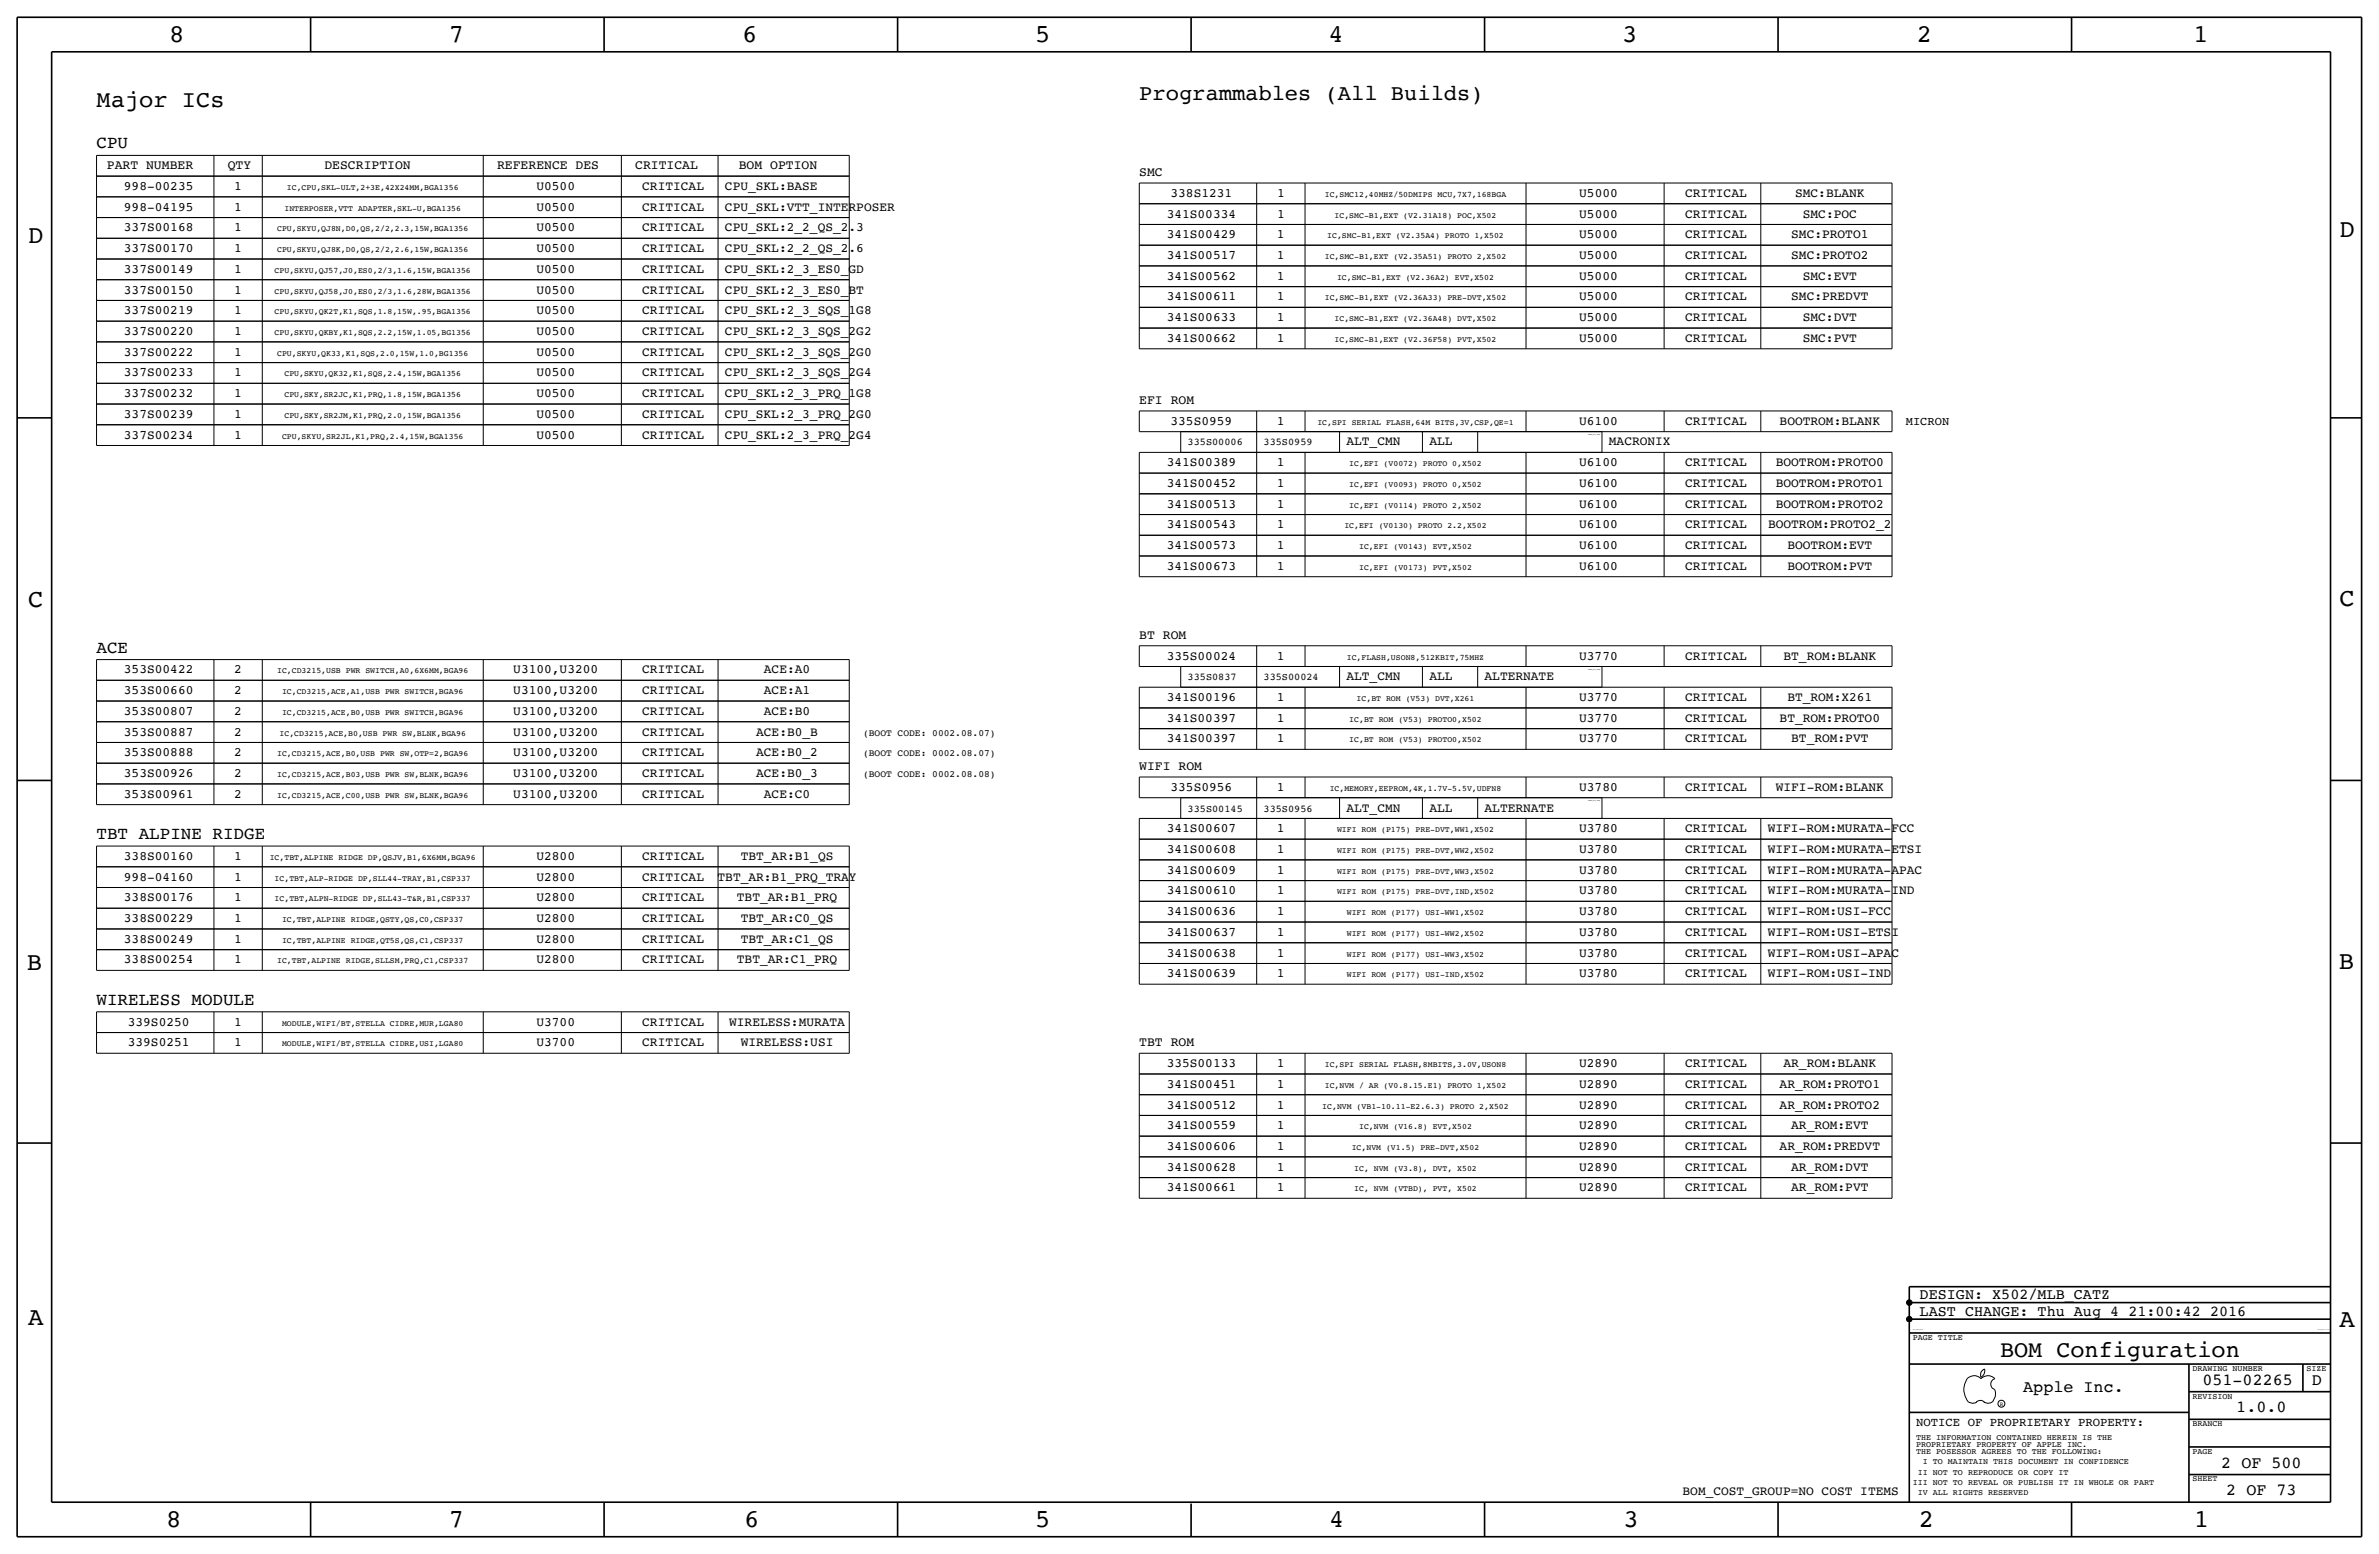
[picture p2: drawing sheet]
<svg xmlns="http://www.w3.org/2000/svg" width="875mm" height="572mm" viewBox="0 0 875 572" stroke-linecap="round" stroke-linejoin="round" font-family="sans-serif">
<defs><g id="words">
<g font-size="9.4">
<text x="62.2" y="15.5">8</text>
<text x="165.1" y="15.5">7</text>
<text x="273" y="15.5">6</text>
<text x="380.7" y="15.5">5</text>
<text x="488.7" y="15.5">4</text>
<text x="596.6" y="15.5">3</text>
<text x="705" y="15.5">2</text>
<text x="806.6" y="15.5">1</text>
<text x="10.4" y="89.4">D</text>
<text x="860.5" y="87.1">D</text>
<text x="10.4" y="223.3">C</text>
<text x="860.5" y="222.8">C</text>
<text x="9.9" y="356.6">B</text>
<text x="860.2" y="356.4">B</text>
<text x="10.4" y="487.4">A</text>
<text x="860.5" y="488.2">A</text>
<text x="61.2" y="561.6">8</text>
<text x="165.1" y="561.6">7</text>
<text x="273.8" y="561.6">6</text>
<text x="380.7" y="561.6">5</text>
<text x="488.9" y="561.6">4</text>
<text x="597.1" y="561.6">3</text>
<text x="705.8" y="561.6">2</text>
<text x="806.9" y="561.6">1</text>
</g>
<text font-size="8.7" x="35.5" y="39.4">Major ICs</text>
<text font-size="8.6" x="735.6" y="499.1">BOM Configuration</text>
<text font-size="8.1" x="419" y="36.8">Programmables (All Builds)</text>
<g font-size="6.5">
<text x="35.5" y="54.6">CPU</text>
<text x="35.5" y="240">ACE</text>
<text x="35.5" y="308.6">TBT ALPINE RIDGE</text>
<text x="35.5" y="369.6">WIRELESS MODULE</text>
</g>
<g font-size="6.2">
<text x="810.1" y="509.3">051-02265</text>
<text x="850.3" y="509.3">D</text>
<text x="744.2" y="511.8">Apple Inc.</text>
<text x="822.6" y="519.4">1.0.0</text>
<text x="817" y="539.7">2 OF 500</text>
<text x="818.9" y="549.9">2 OF 73</text>
</g>
<g font-size="5.6">
<text x="706.1" y="477.8">DESIGN: X502/MLB_CATZ</text>
<text x="706.1" y="483.9">LAST CHANGE: Thu Aug 4 21:00:42 2016</text>
</g>
<g font-size="4.8">
<text x="39.3" y="62.2">PART NUMBER</text>
<text x="83.8" y="62.2">QTY</text>
<text x="119.3" y="62.2">DESCRIPTION</text>
<text x="182.8" y="62.2">REFERENCE DES</text>
<text x="233.6" y="62.2">CRITICAL</text>
<text x="271.7" y="62.2">BOM OPTION</text>
<text x="419" y="64.8">SMC</text>
<text x="419" y="148.6">EFI ROM</text>
<text x="419" y="235">BT ROM</text>
<text x="419" y="283.2">WIFI ROM</text>
<text x="419" y="384.8">TBT ROM</text>
</g>
<g font-size="4.7">
<text x="45.6" y="69.9">998-00235</text>
<text x="86.2" y="69.9">1</text>
<text x="197.3" y="69.9">U0500</text>
<text x="236.2" y="69.9">CRITICAL</text>
<text x="266.6" y="69.9">CPU_SKL:BASE</text>
<text x="45.6" y="77.5">998-04195</text>
<text x="86.2" y="77.5">1</text>
<text x="197.3" y="77.5">U0500</text>
<text x="236.2" y="77.5">CRITICAL</text>
<text x="266.6" y="77.5">CPU_SKL:VTT_INTERPOSER</text>
<text x="430.5" y="72.4">338S1231</text>
<text x="469.7" y="72.4">1</text>
<text x="580.9" y="72.4">U5000</text>
<text x="619.8" y="72.4">CRITICAL</text>
<text x="660.3" y="72.4">SMC:BLANK</text>
<text x="429.1" y="80">341S00334</text>
<text x="469.7" y="80">1</text>
<text x="580.9" y="80">U5000</text>
<text x="619.8" y="80">CRITICAL</text>
<text x="663.1" y="80">SMC:POC</text>
<text x="45.6" y="85.1">337S00168</text>
<text x="86.2" y="85.1">1</text>
<text x="197.3" y="85.1">U0500</text>
<text x="236.2" y="85.1">CRITICAL</text>
<text x="266.6" y="85.1">CPU_SKL:2_2_QS_2.3</text>
<text x="429.1" y="87.6">341S00429</text>
<text x="469.7" y="87.6">1</text>
<text x="580.9" y="87.6">U5000</text>
<text x="619.8" y="87.6">CRITICAL</text>
<text x="658.8" y="87.6">SMC:PROTO1</text>
<text x="45.6" y="92.7">337S00170</text>
<text x="86.2" y="92.7">1</text>
<text x="197.3" y="92.7">U0500</text>
<text x="236.2" y="92.7">CRITICAL</text>
<text x="266.6" y="92.7">CPU_SKL:2_2_QS_2.6</text>
<text x="429.1" y="95.2">341S00517</text>
<text x="469.7" y="95.2">1</text>
<text x="580.9" y="95.2">U5000</text>
<text x="619.8" y="95.2">CRITICAL</text>
<text x="658.8" y="95.2">SMC:PROTO2</text>
<text x="45.6" y="100.3">337S00149</text>
<text x="86.2" y="100.3">1</text>
<text x="197.3" y="100.3">U0500</text>
<text x="236.2" y="100.3">CRITICAL</text>
<text x="266.6" y="100.3">CPU_SKL:2_3_ES0_GD</text>
<text x="45.6" y="108">337S00150</text>
<text x="86.2" y="108">1</text>
<text x="197.3" y="108">U0500</text>
<text x="236.2" y="108">CRITICAL</text>
<text x="266.6" y="108">CPU_SKL:2_3_ES0_BT</text>
<text x="429.1" y="102.9">341S00562</text>
<text x="469.7" y="102.9">1</text>
<text x="580.9" y="102.9">U5000</text>
<text x="619.8" y="102.9">CRITICAL</text>
<text x="663.1" y="102.9">SMC:EVT</text>
<text x="429.1" y="110.5">341S00611</text>
<text x="469.7" y="110.5">1</text>
<text x="580.9" y="110.5">U5000</text>
<text x="619.8" y="110.5">CRITICAL</text>
<text x="658.8" y="110.5">SMC:PREDVT</text>
<text x="45.6" y="115.6">337S00219</text>
<text x="86.2" y="115.6">1</text>
<text x="197.3" y="115.6">U0500</text>
<text x="236.2" y="115.6">CRITICAL</text>
<text x="266.6" y="115.6">CPU_SKL:2_3_SQS_1G8</text>
<text x="429.1" y="118.1">341S00633</text>
<text x="469.7" y="118.1">1</text>
<text x="580.9" y="118.1">U5000</text>
<text x="619.8" y="118.1">CRITICAL</text>
<text x="663.1" y="118.1">SMC:DVT</text>
<text x="45.6" y="123.2">337S00220</text>
<text x="86.2" y="123.2">1</text>
<text x="197.3" y="123.2">U0500</text>
<text x="236.2" y="123.2">CRITICAL</text>
<text x="266.6" y="123.2">CPU_SKL:2_3_SQS_2G2</text>
<text x="429.1" y="125.7">341S00662</text>
<text x="469.7" y="125.7">1</text>
<text x="580.9" y="125.7">U5000</text>
<text x="619.8" y="125.7">CRITICAL</text>
<text x="663.1" y="125.7">SMC:PVT</text>
<text x="45.6" y="130.8">337S00222</text>
<text x="86.2" y="130.8">1</text>
<text x="197.3" y="130.8">U0500</text>
<text x="236.2" y="130.8">CRITICAL</text>
<text x="266.6" y="130.8">CPU_SKL:2_3_SQS_2G0</text>
<text x="45.6" y="138.4">337S00233</text>
<text x="86.2" y="138.4">1</text>
<text x="197.3" y="138.4">U0500</text>
<text x="236.2" y="138.4">CRITICAL</text>
<text x="266.6" y="138.4">CPU_SKL:2_3_SQS_2G4</text>
<text x="45.6" y="146.1">337S00232</text>
<text x="86.2" y="146.1">1</text>
<text x="197.3" y="146.1">U0500</text>
<text x="236.2" y="146.1">CRITICAL</text>
<text x="266.6" y="146.1">CPU_SKL:2_3_PRQ_1G8</text>
<text x="45.6" y="153.7">337S00239</text>
<text x="86.2" y="153.7">1</text>
<text x="197.3" y="153.7">U0500</text>
<text x="236.2" y="153.7">CRITICAL</text>
<text x="266.6" y="153.7">CPU_SKL:2_3_PRQ_2G0</text>
<text x="45.6" y="161.3">337S00234</text>
<text x="86.2" y="161.3">1</text>
<text x="197.3" y="161.3">U0500</text>
<text x="236.2" y="161.3">CRITICAL</text>
<text x="266.6" y="161.3">CPU_SKL:2_3_PRQ_2G4</text>
<text x="430.5" y="156.2">335S0959</text>
<text x="469.7" y="156.2">1</text>
<text x="580.9" y="156.2">U6100</text>
<text x="619.8" y="156.2">CRITICAL</text>
<text x="654.6" y="156.2">BOOTROM:BLANK</text>
<text x="495.2" y="163.8">ALT_CMN</text>
<text x="525.7" y="163.8">ALL</text>
<text x="591.8" y="163.8">MACRONIX</text>
<text x="429.1" y="171.5">341S00389</text>
<text x="469.7" y="171.5">1</text>
<text x="580.9" y="171.5">U6100</text>
<text x="619.8" y="171.5">CRITICAL</text>
<text x="653.2" y="171.5">BOOTROM:PROTO0</text>
<text x="429.1" y="179.1">341S00452</text>
<text x="469.7" y="179.1">1</text>
<text x="580.9" y="179.1">U6100</text>
<text x="619.8" y="179.1">CRITICAL</text>
<text x="653.2" y="179.1">BOOTROM:PROTO1</text>
<text x="429.1" y="186.7">341S00513</text>
<text x="469.7" y="186.7">1</text>
<text x="580.9" y="186.7">U6100</text>
<text x="619.8" y="186.7">CRITICAL</text>
<text x="653.2" y="186.7">BOOTROM:PROTO2</text>
<text x="429.1" y="194.3">341S00543</text>
<text x="469.7" y="194.3">1</text>
<text x="580.9" y="194.3">U6100</text>
<text x="619.8" y="194.3">CRITICAL</text>
<text x="650.3" y="194.3">BOOTROM:PROTO2_2</text>
<text x="429.1" y="201.9">341S00573</text>
<text x="469.7" y="201.9">1</text>
<text x="580.9" y="201.9">U6100</text>
<text x="619.8" y="201.9">CRITICAL</text>
<text x="657.4" y="201.9">BOOTROM:EVT</text>
<text x="429.1" y="209.6">341S00673</text>
<text x="469.7" y="209.6">1</text>
<text x="580.9" y="209.6">U6100</text>
<text x="619.8" y="209.6">CRITICAL</text>
<text x="657.4" y="209.6">BOOTROM:PVT</text>
<text x="429.1" y="242.6">335S00024</text>
<text x="469.7" y="242.6">1</text>
<text x="580.9" y="242.6">U3770</text>
<text x="619.8" y="242.6">CRITICAL</text>
<text x="656" y="242.6">BT_ROM:BLANK</text>
<text x="45.6" y="247.7">353S00422</text>
<text x="86.2" y="247.7">2</text>
<text x="188.8" y="247.7">U3100,U3200</text>
<text x="236.2" y="247.7">CRITICAL</text>
<text x="281" y="247.7">ACE:A0</text>
<text x="495.2" y="250.2">ALT_CMN</text>
<text x="525.7" y="250.2">ALL</text>
<text x="546" y="250.2">ALTERNATE</text>
<text x="45.6" y="255.3">353S00660</text>
<text x="86.2" y="255.3">2</text>
<text x="188.8" y="255.3">U3100,U3200</text>
<text x="236.2" y="255.3">CRITICAL</text>
<text x="281" y="255.3">ACE:A1</text>
<text x="429.1" y="257.8">341S00196</text>
<text x="469.7" y="257.8">1</text>
<text x="580.9" y="257.8">U3770</text>
<text x="619.8" y="257.8">CRITICAL</text>
<text x="657.4" y="257.8">BT_ROM:X261</text>
<text x="45.6" y="262.9">353S00807</text>
<text x="86.2" y="262.9">2</text>
<text x="188.8" y="262.9">U3100,U3200</text>
<text x="236.2" y="262.9">CRITICAL</text>
<text x="281" y="262.9">ACE:B0</text>
<text x="429.1" y="265.4">341S00397</text>
<text x="469.7" y="265.4">1</text>
<text x="580.9" y="265.4">U3770</text>
<text x="619.8" y="265.4">CRITICAL</text>
<text x="654.6" y="265.4">BT_ROM:PROTO0</text>
<text x="45.6" y="270.5">353S00887</text>
<text x="86.2" y="270.5">2</text>
<text x="188.8" y="270.5">U3100,U3200</text>
<text x="236.2" y="270.5">CRITICAL</text>
<text x="278.1" y="270.5">ACE:B0_B</text>
<text x="429.1" y="273.1">341S00397</text>
<text x="469.7" y="273.1">1</text>
<text x="580.9" y="273.1">U3770</text>
<text x="619.8" y="273.1">CRITICAL</text>
<text x="658.8" y="273.1">BT_ROM:PVT</text>
<text x="45.6" y="278.1">353S00888</text>
<text x="86.2" y="278.1">2</text>
<text x="188.8" y="278.1">U3100,U3200</text>
<text x="236.2" y="278.1">CRITICAL</text>
<text x="278.1" y="278.1">ACE:B0_2</text>
<text x="45.6" y="285.8">353S00926</text>
<text x="86.2" y="285.8">2</text>
<text x="188.8" y="285.8">U3100,U3200</text>
<text x="236.2" y="285.8">CRITICAL</text>
<text x="278.1" y="285.8">ACE:B0_3</text>
<text x="45.6" y="293.4">353S00961</text>
<text x="86.2" y="293.4">2</text>
<text x="188.8" y="293.4">U3100,U3200</text>
<text x="236.2" y="293.4">CRITICAL</text>
<text x="281" y="293.4">ACE:C0</text>
<text x="430.5" y="290.8">335S0956</text>
<text x="469.7" y="290.8">1</text>
<text x="580.9" y="290.8">U3780</text>
<text x="619.8" y="290.8">CRITICAL</text>
<text x="653.2" y="290.8">WIFI-ROM:BLANK</text>
<text x="495.2" y="298.5">ALT_CMN</text>
<text x="525.7" y="298.5">ALL</text>
<text x="546" y="298.5">ALTERNATE</text>
<text x="429.1" y="306.1">341S00607</text>
<text x="469.7" y="306.1">1</text>
<text x="580.9" y="306.1">U3780</text>
<text x="619.8" y="306.1">CRITICAL</text>
<text x="650.2" y="306.1">WIFI-ROM:MURATA-FCC</text>
<text x="45.6" y="316.2">338S00160</text>
<text x="86.2" y="316.2">1</text>
<text x="197.3" y="316.2">U2800</text>
<text x="236.2" y="316.2">CRITICAL</text>
<text x="272.5" y="316.2">TBT_AR:B1_QS</text>
<text x="429.1" y="313.7">341S00608</text>
<text x="469.7" y="313.7">1</text>
<text x="580.9" y="313.7">U3780</text>
<text x="619.8" y="313.7">CRITICAL</text>
<text x="650.2" y="313.7">WIFI-ROM:MURATA-ETSI</text>
<text x="45.6" y="323.9">998-04160</text>
<text x="86.2" y="323.9">1</text>
<text x="197.3" y="323.9">U2800</text>
<text x="236.2" y="323.9">CRITICAL</text>
<text x="263.9" y="323.9">TBT_AR:B1_PRQ_TRAY</text>
<text x="429.1" y="321.3">341S00609</text>
<text x="469.7" y="321.3">1</text>
<text x="580.9" y="321.3">U3780</text>
<text x="619.8" y="321.3">CRITICAL</text>
<text x="650.2" y="321.3">WIFI-ROM:MURATA-APAC</text>
<text x="429.1" y="328.9">341S00610</text>
<text x="469.7" y="328.9">1</text>
<text x="580.9" y="328.9">U3780</text>
<text x="619.8" y="328.9">CRITICAL</text>
<text x="650.2" y="328.9">WIFI-ROM:MURATA-IND</text>
<text x="45.6" y="331.5">338S00176</text>
<text x="86.2" y="331.5">1</text>
<text x="197.3" y="331.5">U2800</text>
<text x="236.2" y="331.5">CRITICAL</text>
<text x="271" y="331.5">TBT_AR:B1_PRQ</text>
<text x="45.6" y="339.1">338S00229</text>
<text x="86.2" y="339.1">1</text>
<text x="197.3" y="339.1">U2800</text>
<text x="236.2" y="339.1">CRITICAL</text>
<text x="272.5" y="339.1">TBT_AR:C0_QS</text>
<text x="429.1" y="336.6">341S00636</text>
<text x="469.7" y="336.6">1</text>
<text x="580.9" y="336.6">U3780</text>
<text x="619.8" y="336.6">CRITICAL</text>
<text x="650.2" y="336.6">WIFI-ROM:USI-FCC</text>
<text x="45.6" y="346.7">338S00249</text>
<text x="86.2" y="346.7">1</text>
<text x="197.3" y="346.7">U2800</text>
<text x="236.2" y="346.7">CRITICAL</text>
<text x="272.5" y="346.7">TBT_AR:C1_QS</text>
<text x="429.1" y="344.2">341S00637</text>
<text x="469.7" y="344.2">1</text>
<text x="580.9" y="344.2">U3780</text>
<text x="619.8" y="344.2">CRITICAL</text>
<text x="650.2" y="344.2">WIFI-ROM:USI-ETSI</text>
<text x="429.1" y="351.8">341S00638</text>
<text x="469.7" y="351.8">1</text>
<text x="580.9" y="351.8">U3780</text>
<text x="619.8" y="351.8">CRITICAL</text>
<text x="650.2" y="351.8">WIFI-ROM:USI-APAC</text>
<text x="45.6" y="354.3">338S00254</text>
<text x="86.2" y="354.3">1</text>
<text x="197.3" y="354.3">U2800</text>
<text x="236.2" y="354.3">CRITICAL</text>
<text x="271" y="354.3">TBT_AR:C1_PRQ</text>
<text x="429.1" y="359.4">341S00639</text>
<text x="469.7" y="359.4">1</text>
<text x="580.9" y="359.4">U3780</text>
<text x="619.8" y="359.4">CRITICAL</text>
<text x="650.2" y="359.4">WIFI-ROM:USI-IND</text>
<text x="47" y="377.2">339S0250</text>
<text x="86.2" y="377.2">1</text>
<text x="197.3" y="377.2">U3700</text>
<text x="236.2" y="377.2">CRITICAL</text>
<text x="268.2" y="377.2">WIRELESS:MURATA</text>
<text x="47" y="384.8">339S0251</text>
<text x="86.2" y="384.8">1</text>
<text x="197.3" y="384.8">U3700</text>
<text x="236.2" y="384.8">CRITICAL</text>
<text x="272.5" y="384.8">WIRELESS:USI</text>
<text x="429.1" y="392.4">335S00133</text>
<text x="469.7" y="392.4">1</text>
<text x="580.9" y="392.4">U2890</text>
<text x="619.8" y="392.4">CRITICAL</text>
<text x="656" y="392.4">AR_ROM:BLANK</text>
<text x="429.1" y="400.1">341S00451</text>
<text x="469.7" y="400.1">1</text>
<text x="580.9" y="400.1">U2890</text>
<text x="619.8" y="400.1">CRITICAL</text>
<text x="654.6" y="400.1">AR_ROM:PROTO1</text>
<text x="429.1" y="407.7">341S00512</text>
<text x="469.7" y="407.7">1</text>
<text x="580.9" y="407.7">U2890</text>
<text x="619.8" y="407.7">CRITICAL</text>
<text x="654.6" y="407.7">AR_ROM:PROTO2</text>
<text x="429.1" y="415.3">341S00559</text>
<text x="469.7" y="415.3">1</text>
<text x="580.9" y="415.3">U2890</text>
<text x="619.8" y="415.3">CRITICAL</text>
<text x="658.8" y="415.3">AR_ROM:EVT</text>
<text x="429.1" y="422.9">341S00606</text>
<text x="469.7" y="422.9">1</text>
<text x="580.9" y="422.9">U2890</text>
<text x="619.8" y="422.9">CRITICAL</text>
<text x="654.6" y="422.9">AR_ROM:PREDVT</text>
<text x="429.1" y="430.5">341S00628</text>
<text x="469.7" y="430.5">1</text>
<text x="580.9" y="430.5">U2890</text>
<text x="619.8" y="430.5">CRITICAL</text>
<text x="658.8" y="430.5">AR_ROM:DVT</text>
<text x="429.1" y="438.1">341S00661</text>
<text x="469.7" y="438.1">1</text>
<text x="580.9" y="438.1">U2890</text>
<text x="619.8" y="438.1">CRITICAL</text>
<text x="658.8" y="438.1">AR_ROM:PVT</text>
<text x="618.9" y="549.9">BOM_COST_GROUP=NO COST ITEMS</text>
</g>
<text font-size="4.5" x="704.8" y="524.5">NOTICE OF PROPRIETARY PROPERTY:</text>
<text font-size="4.4" x="701" y="156.2">MICRON</text>
<g font-size="3.8">
<text x="436.8" y="163.8">335S00006</text>
<text x="464.8" y="163.8">335S0959</text>
<text x="436.8" y="250.2">335S0837</text>
<text x="464.8" y="250.2">335S00024</text>
<text x="436.8" y="298.5">335S00145</text>
<text x="464.8" y="298.5">335S0956</text>
</g>
<g font-size="3.5">
<text x="317.4" y="270.5">(BOOT CODE: 0002.08.07)</text>
<text x="317.4" y="278.1">(BOOT CODE: 0002.08.07)</text>
<text x="317.4" y="285.7">(BOOT CODE: 0002.08.08)</text>
</g>
<g font-size="3.1">
<text x="703.5" y="492.8">PAGE TITLE</text>
<text x="806.4" y="504.2">DRAWING NUMBER</text>
<text x="848.3" y="504.2">SIZE</text>
<text x="806.4" y="514.3">REVISION</text>
<text x="806.4" y="524.5">BRANCH</text>
<text x="704.8" y="532.1">PROPRIETARY PROPERTY OF APPLE INC.</text>
<text x="704.8" y="529.6">THE INFORMATION CONTAINED HEREIN IS THE</text>
<text x="704.8" y="534.7">THE POSESSOR AGREES TO THE FOLLOWING:</text>
<text x="707.2" y="538.5">I TO MAINTAIN THIS DOCUMENT IN CONFIDENCE</text>
<text x="806.4" y="534.7">PAGE</text>
<text x="705.4" y="542.3">II NOT TO REPRODUCE OR COPY IT</text>
<text x="806.4" y="544.8">SHEET</text>
<text x="703.5" y="546.1">III NOT TO REVEAL OR PUBLISH IT IN WHOLE OR PART</text>
<text x="705.4" y="549.9">IV ALL RIGHTS RESERVED</text>
</g>
<g font-size="3">
<text x="105.5" y="69.9">IC,CPU,SKL-ULT,2+3E,42X24MM,BGA1356</text>
<text x="104.6" y="77.5">INTERPOSER,VTT ADAPTER,SKL-U,BGA1356</text>
<text x="487.3" y="72.4">IC,SMC12,40MHZ/50DMIPS MCU,7X7,168BGA</text>
<text x="490.9" y="80">IC,SMC-B1,EXT (V2.31A18) POC,X502</text>
<text x="101.9" y="85.1">CPU,SKYU,QJ8N,D0,QS,2/2,2.3,15W,BGA1356</text>
<text x="488.2" y="87.6">IC,SMC-B1,EXT (V2.35A4) PROTO 1,X502</text>
<text x="101.9" y="92.7">CPU,SKYU,QJ8K,D0,QS,2/2,2.6,15W,BGA1356</text>
<text x="487.3" y="95.3">IC,SMC-B1,EXT (V2.35A51) PROTO 2,X502</text>
<text x="101" y="100.3">CPU,SKYU,QJ57,J0,ES0,2/3,1.6,15W,BGA1356</text>
<text x="101" y="108">CPU,SKYU,QJ58,J0,ES0,2/3,1.6,28W,BGA1356</text>
<text x="491.8" y="102.9">IC,SMC-B1,EXT (V2.36A2) EVT,X502</text>
<text x="487.3" y="110.5">IC,SMC-B1,EXT (V2.36A33) PRE-DVT,X502</text>
<text x="101" y="115.6">CPU,SKYU,QK2T,K1,SQS,1.8,15W,.95,BGA1356</text>
<text x="490.9" y="118.1">IC,SMC-B1,EXT (V2.36A48) DVT,X502</text>
<text x="101" y="123.2">CPU,SKYU,QKBY,K1,SQS,2.2,15W,1.05,BG1356</text>
<text x="490.9" y="125.7">IC,SMC-B1,EXT (V2.36F58) PVT,X502</text>
<text x="101.9" y="130.8">CPU,SKYU,QK33,K1,SQS,2.0,15W,1.0,BG1356</text>
<text x="104.6" y="138.4">CPU,SKYU,QK32,K1,SQS,2.4,15W,BGA1356</text>
<text x="104.6" y="146.1">CPU,SKY,SR2JC,K1,PRQ,1.8,15W,BGA1356</text>
<text x="104.6" y="153.7">CPU,SKY,SR2JM,K1,PRQ,2.0,15W,BGA1356</text>
<text x="103.7" y="161.3">CPU,SKYU,SR2JL,K1,PRQ,2.4,15W,BGA1356</text>
<text x="484.6" y="156.2">IC,SPI SERIAL FLASH,64M BITS,3V,CSP,QE=1</text>
<text x="496.3" y="171.5">IC,EFI (V0072) PROTO 0,X502</text>
<text x="496.3" y="179.1">IC,EFI (V0093) PROTO 0,X502</text>
<text x="496.3" y="186.7">IC,EFI (V0114) PROTO 2,X502</text>
<text x="494.5" y="194.3">IC,EFI (V0130) PROTO 2.2,X502</text>
<text x="499.9" y="201.9">IC,EFI (V0143) EVT,X502</text>
<text x="499.9" y="209.6">IC,EFI (V0173) PVT,X502</text>
<text x="495.4" y="242.6">IC,FLASH,USON8,512KBIT,75MHZ</text>
<text x="101.9" y="247.7">IC,CD3215,USB PWR SWITCH,A0,6X6MM,BGA96</text>
<text x="103.7" y="255.3">IC,CD3215,ACE,A1,USB PWR SWITCH,BGA96</text>
<text x="499" y="257.8">IC,BT ROM (V53) DVT,X261</text>
<text x="103.7" y="262.9">IC,CD3215,ACE,B0,USB PWR SWITCH,BGA96</text>
<text x="496.3" y="265.4">IC,BT ROM (V53) PROTO0,X502</text>
<text x="102.8" y="270.5">IC,CD3215,ACE,B0,USB PWR SW,BLNK,BGA96</text>
<text x="496.3" y="273.1">IC,BT ROM (V53) PROTO0,X502</text>
<text x="101.9" y="278.1">IC,CD3215,ACE,B0,USB PWR SW,OTP=2,BGA96</text>
<text x="101.9" y="285.8">IC,CD3215,ACE,B03,USB PWR SW,BLNK,BGA96</text>
<text x="101.9" y="293.4">IC,CD3215,ACE,C00,USB PWR SW,BLNK,BGA96</text>
<text x="489.1" y="290.8">IC,MEMORY,EEPROM,4K,1.7V-5.5V,UDFN8</text>
<text x="491.8" y="306.1">WIFI ROM (P175) PRE-DVT,WW1,X502</text>
<text x="99.2" y="316.2">IC,TBT,ALPINE RIDGE DP,QSJV,B1,6X6MM,BGA96</text>
<text x="491.8" y="313.7">WIFI ROM (P175) PRE-DVT,WW2,X502</text>
<text x="101" y="323.9">IC,TBT,ALP-RIDGE DP,SLL44-TRAY,B1,CSP337</text>
<text x="491.8" y="321.3">WIFI ROM (P175) PRE-DVT,WW3,X502</text>
<text x="491.8" y="328.9">WIFI ROM (P175) PRE-DVT,IND,X502</text>
<text x="101" y="331.5">IC,TBT,ALPN-RIDGE DP,SLL43-T&amp;R,B1,CSP337</text>
<text x="103.7" y="339.1">IC,TBT,ALPINE RIDGE,QSTY,QS,C0,CSP337</text>
<text x="495.4" y="336.6">WIFI ROM (P177) USI-WW1,X502</text>
<text x="103.7" y="346.7">IC,TBT,ALPINE RIDGE,QT5S,QS,C1,CSP337</text>
<text x="495.4" y="344.2">WIFI ROM (P177) USI-WW2,X502</text>
<text x="495.4" y="351.8">WIFI ROM (P177) USI-WW3,X502</text>
<text x="101.9" y="354.3">IC,TBT,ALPINE RIDGE,SLLSM,PRQ,C1,CSP337</text>
<text x="495.4" y="359.4">WIFI ROM (P177) USI-IND,X502</text>
<text x="103.7" y="377.2">MODULE,WIFI/BT,STELLA CIDRE,MUR,LGA80</text>
<text x="103.7" y="384.8">MODULE,WIFI/BT,STELLA CIDRE,USI,LGA80</text>
<text x="487.3" y="392.4">IC,SPI SERIAL FLASH,8MBITS,3.0V,USON8</text>
<text x="487.3" y="400.1">IC,NVM / AR (V0.8.15.E1) PROTO 1,X502</text>
<text x="486.4" y="407.7">IC,NVM (VB1-10.11-E2.6.3) PROTO 2,X502</text>
<text x="499.9" y="415.3">IC,NVM (V16.8) EVT,X502</text>
<text x="497.2" y="422.9">IC,NVM (V1.5) PRE-DVT,X502</text>
<text x="498.1" y="430.5">IC, NVM (V3.8), DVT, X502</text>
<text x="498.1" y="438.1">IC, NVM (VTBD), PVT, X502</text>
</g>
<text font-size="2.2" x="735.5" y="516.9">R</text>
<g font-size=".5">
<text x="584.1" y="160">TABLE_ALT_ITEM</text>
<text x="584.1" y="246.4">TABLE_ALT_ITEM</text>
<text x="584.1" y="294.6">TABLE_ALT_ITEM</text>
</g>
<g font-size=".4">
<text x="703.5" y="488.9">SYNC_MASTER=PAULM</text>
<text x="852.4" y="488.9">SYNC_DATE=06/15/2015</text>
</g>
</g></defs>
<g fill="none" stroke="#000" stroke-width=".6" stroke-linecap="butt">
<path d="M6.3 6.4v558.7zM6.3 6.4h862.3zM19 19.1h838.2zM19 19.1v533.4zM114.2 6.4v12.7zM222.2 6.4v12.7zM330.1 6.4v12.7zM438.1 6.4v12.7zM546 6.4v12.7zM654 6.4v12.7zM761.9 6.4v12.7zM857.2 19.1v533.4z"/>
<path d="M868.6 6.4v558.7zM6.3 153.7h12.7zM857.2 153.7h11.4zM6.3 287h12.7zM857.2 287h11.4zM6.3 420.4h12.7zM857.2 420.4h11.4zM702.3 479v6.1zM702.3 479h154.9zM702.3 473.2v5.8zM702.3 473.2h154.9zM702.3 490.2h154.9z"/>
<path d="M702.3 485.1v5.1zM702.3 485.1h154.9zM702.3 490.2v62.3zM702.3 501.6h154.9zM702.3 519.4h102.8zM805.1 501.6v50.8zM805.1 511.8h52.1zM847 501.6v10.2zM805.1 522h52.1zM805.1 532.1h52.1zM19 552.5h838.2zM114.2 552.4v12.7z"/>
<path d="M222.2 552.5v12.7zM330.1 552.5v12.7zM438.1 553v12.1zM546 552.5v12.7zM654 552.5v12.7zM761.9 552.5v12.7zM805.1 542.3h52.1zM6.3 565.1h862.3z"/>
</g>
<g fill="#000" stroke="#000" stroke-width=".37">
<circle cx="702.3" cy="479" r="1.02"/>
<circle cx="702.3" cy="485.1" r="1.02"/>
</g>
<g fill="none" stroke="#000" stroke-width=".37">
<path d="M35.5 57.2v7.6zM35.5 57.2h276.9zM78.7 57.2v7.6zM96.5 57.2v7.6zM177.7 57.2v7.6zM228.5 57.2v7.6zM264.1 57.2v7.6zM312.4 57.2v7.6zM35.5 64.8v7.6zM35.5 72.4h276.9zM35.5 64.8h276.9zM35.5 72.4v7.6z"/>
<path d="M78.7 64.8v7.6zM78.7 72.4v7.6zM96.5 64.8v7.6zM96.5 72.4v7.6zM177.7 64.8v7.6zM177.7 72.4v7.6zM228.5 64.8v7.6zM228.5 72.4v7.6zM264.1 64.8v7.6zM264.1 72.4v7.6zM312.4 64.8v7.6zM312.4 72.4v7.6z"/>
<path d="M419 74.9v7.7zM419 74.9h276.9zM419 67.3v7.6zM419 67.3h276.9zM462.2 74.9v7.7zM462.2 67.3v7.6zM480 74.9v7.7zM480 67.3v7.6zM561.3 74.9v7.7zM561.3 67.3v7.6zM612.1 74.9v7.7zM612.1 67.3v7.6z"/>
<path d="M647.6 74.9v7.7zM647.6 67.3v7.6zM695.9 74.9v7.7zM695.9 67.3v7.6zM35.5 87.6v7.7zM35.5 95.3h276.9zM35.5 87.6h276.9zM35.5 95.3v7.6zM35.5 80h276.9zM35.5 80v7.6zM78.7 87.6v7.7zM78.7 95.3v7.6z"/>
<path d="M78.7 80v7.6zM96.5 87.6v7.7zM96.5 95.3v7.6zM96.5 80v7.6zM177.7 87.6v7.7zM177.7 95.3v7.6zM177.7 80v7.6zM228.5 87.6v7.7zM228.5 95.3v7.6zM228.5 80v7.6zM264.1 87.6v7.7zM264.1 95.3v7.6z"/>
<path d="M264.1 80v7.6zM312.4 87.6v7.7zM312.4 95.3v7.6zM312.4 80v7.6zM419 82.6h276.9zM419 97.8v7.6zM419 97.8h276.9zM419 90.2v7.6zM419 90.2h276.9zM419 82.6v7.6zM462.2 97.8v7.6zM462.2 90.2v7.6z"/>
<path d="M462.2 82.6v7.6zM480 97.8v7.6zM480 90.2v7.6zM480 82.6v7.6zM561.3 97.8v7.6zM561.3 90.2v7.6zM561.3 82.6v7.6zM612.1 97.8v7.6zM612.1 90.2v7.6zM612.1 82.6v7.6zM647.6 97.8v7.6zM647.6 90.2v7.6z"/>
<path d="M647.6 82.6v7.6zM695.9 97.8v7.6zM695.9 90.2v7.6zM695.9 82.6v7.6zM35.5 102.9h276.9zM35.5 118.1v7.6zM35.5 118.1h276.9zM35.5 102.9v7.6zM35.5 110.5h276.9zM35.5 110.5v7.6zM78.7 118.1v7.6zM78.7 102.9v7.6z"/>
<path d="M78.7 110.5v7.6zM96.5 118.1v7.6zM96.5 102.9v7.6zM96.5 110.5v7.6zM177.7 118.1v7.6zM177.7 102.9v7.6zM177.7 110.5v7.6zM228.5 118.1v7.6zM228.5 102.9v7.6zM228.5 110.5v7.6zM264.1 118.1v7.6zM264.1 102.9v7.6z"/>
<path d="M264.1 110.5v7.6zM312.4 118.1v7.6zM312.4 102.9v7.6zM312.4 110.5v7.6zM419 113v7.7zM419 113h276.9zM419 105.4v7.6zM419 105.4h276.9zM462.2 113v7.7zM462.2 105.4v7.6zM480 113v7.7zM480 105.4v7.6z"/>
<path d="M561.3 113v7.7zM561.3 105.4v7.6zM612.1 113v7.7zM612.1 105.4v7.6zM647.6 113v7.7zM647.6 105.4v7.6zM695.9 113v7.7zM695.9 105.4v7.6zM35.5 133.4v7.6zM35.5 133.4h276.9zM35.5 125.7v7.7zM35.5 125.7h276.9z"/>
<path d="M78.7 133.4v7.6zM78.7 125.7v7.7zM96.5 133.4v7.6zM96.5 125.7v7.7zM177.7 133.4v7.6zM177.7 125.7v7.7zM228.5 133.4v7.6zM228.5 125.7v7.7zM264.1 133.4v7.6zM264.1 125.7v7.7zM312.4 133.4v7.6zM312.4 125.7v7.7z"/>
<path d="M419 120.7h276.9zM419 120.7v7.6zM419 128.3h276.9zM462.2 120.7v7.6zM480 120.7v7.6zM561.3 120.7v7.6zM612.1 120.7v7.6zM647.6 120.7v7.6zM695.9 120.7v7.6zM35.5 156.2v7.6zM35.5 156.2h276.9zM35.5 141v7.6z"/>
<path d="M35.5 148.6h276.9zM35.5 141h276.9zM35.5 148.6v7.6zM78.7 156.2v7.6zM78.7 141v7.6zM78.7 148.6v7.6zM96.5 156.2v7.6zM96.5 141v7.6zM96.5 148.6v7.6zM177.7 156.2v7.6zM177.7 141v7.6zM177.7 148.6v7.6z"/>
<path d="M228.5 156.2v7.6zM228.5 141v7.6zM228.5 148.6v7.6zM264.1 156.2v7.6zM264.1 141v7.6zM264.1 148.6v7.6zM312.4 156.2v7.6zM312.4 141v7.6zM312.4 148.6v7.6zM419 151.1v7.7zM419 158.8h276.9zM419 151.1h276.9z"/>
<path d="M434.3 158.8h154.9zM434.3 158.8v7.6zM462.2 151.1v7.7zM462.2 158.8v7.6zM480 151.1v7.7zM492.7 158.8v7.6zM523.2 158.8v7.6zM543.5 158.8v7.6zM561.3 151.1v7.7zM589.2 158.8v7.6zM612.1 151.1v7.7zM647.6 151.1v7.7z"/>
<path d="M695.9 151.1v7.7zM35.5 163.8h276.9zM419 166.4v7.6zM419 174h276.9zM419 166.4h276.9zM419 174v7.6zM434.3 166.4h154.9zM462.2 166.4v7.6zM462.2 174v7.6zM480 166.4v7.6zM480 174v7.6zM561.3 166.4v7.6z"/>
<path d="M561.3 174v7.6zM612.1 166.4v7.6zM612.1 174v7.6zM647.6 166.4v7.6zM647.6 174v7.6zM695.9 166.4v7.6zM695.9 174v7.6zM419 189.2v7.7zM419 196.9h276.9zM419 189.2h276.9zM419 181.6v7.6zM419 181.6h276.9z"/>
<path d="M419 196.9v7.6zM462.2 189.2v7.7zM462.2 181.6v7.6zM462.2 196.9v7.6zM480 189.2v7.7zM480 181.6v7.6zM480 196.9v7.6zM561.3 189.2v7.7zM561.3 181.6v7.6zM561.3 196.9v7.6zM612.1 189.2v7.7zM612.1 181.6v7.6z"/>
<path d="M612.1 196.9v7.6zM647.6 189.2v7.7zM647.6 181.6v7.6zM647.6 196.9v7.6zM695.9 189.2v7.7zM695.9 181.6v7.6zM695.9 196.9v7.6zM419 204.5h276.9zM419 204.5v7.6zM419 212.1h276.9zM462.2 204.5v7.6zM480 204.5v7.6z"/>
<path d="M561.3 204.5v7.6zM612.1 204.5v7.6zM647.6 204.5v7.6zM695.9 204.5v7.6zM419 237.5v7.6zM419 237.5h276.9zM462.2 237.5v7.6zM480 237.5v7.6zM561.3 237.5v7.6zM612.1 237.5v7.6zM647.6 237.5v7.6zM695.9 237.5v7.6z"/>
<path d="M35.5 242.6v7.6zM35.5 250.2h276.9zM35.5 242.6h276.9zM35.5 250.2v7.6zM35.5 257.8h276.9zM35.5 257.8v7.6zM78.7 242.6v7.6zM78.7 250.2v7.6zM78.7 257.8v7.6zM96.5 242.6v7.6zM96.5 250.2v7.6zM96.5 257.8v7.6z"/>
<path d="M177.7 242.6v7.6zM177.7 250.2v7.6zM177.7 257.8v7.6zM228.5 242.6v7.6zM228.5 250.2v7.6zM228.5 257.8v7.6zM264.1 242.6v7.6zM264.1 250.2v7.6zM264.1 257.8v7.6zM312.4 242.6v7.6zM312.4 250.2v7.6zM312.4 257.8v7.6z"/>
<path d="M419 252.7v7.7zM419 252.7h276.9zM419 245.1h276.9zM434.3 245.1h154.9zM434.3 252.7h154.9zM434.3 245.1v7.6zM462.2 252.7v7.7zM462.2 245.1v7.6zM480 252.7v7.7zM492.7 245.1v7.6zM523.2 245.1v7.6zM543.5 245.1v7.6z"/>
<path d="M561.3 252.7v7.7zM589.2 245.1v7.6zM612.1 252.7v7.7zM647.6 252.7v7.7zM695.9 252.7v7.7zM35.5 273.1v7.6zM35.5 273.1h276.9zM35.5 265.4v7.7zM35.5 265.4h276.9zM78.7 273.1v7.6zM78.7 265.4v7.7zM96.5 273.1v7.6z"/>
<path d="M96.5 265.4v7.7zM177.7 273.1v7.6zM177.7 265.4v7.7zM228.5 273.1v7.6zM228.5 265.4v7.7zM264.1 273.1v7.6zM264.1 265.4v7.7zM312.4 273.1v7.6zM312.4 265.4v7.7zM419 260.4h276.9zM419 260.4v7.6zM419 268h276.9z"/>
<path d="M419 268v7.6zM419 275.6h276.9zM462.2 260.4v7.6zM462.2 268v7.6zM480 260.4v7.6zM480 268v7.6zM561.3 260.4v7.6zM561.3 268v7.6zM612.1 260.4v7.6zM612.1 268v7.6zM647.6 260.4v7.6zM647.6 268v7.6z"/>
<path d="M695.9 260.4v7.6zM695.9 268v7.6zM35.5 288.3v7.6zM35.5 295.9h276.9zM35.5 288.3h276.9zM35.5 280.7v7.6zM35.5 280.7h276.9zM78.7 288.3v7.6zM78.7 280.7v7.6zM96.5 288.3v7.6zM96.5 280.7v7.6zM177.7 288.3v7.6z"/>
<path d="M177.7 280.7v7.6zM228.5 288.3v7.6zM228.5 280.7v7.6zM264.1 288.3v7.6zM264.1 280.7v7.6zM312.4 288.3v7.6zM312.4 280.7v7.6zM419 285.8v7.6zM419 293.4h276.9zM419 285.8h276.9zM434.3 293.4h154.9zM434.3 293.4v7.6z"/>
<path d="M462.2 285.8v7.6zM462.2 293.4v7.6zM480 285.8v7.6zM492.7 293.4v7.6zM523.2 293.4v7.6zM543.5 293.4v7.6zM561.3 285.8v7.6zM589.2 293.4v7.6zM612.1 285.8v7.6zM647.6 285.8v7.6zM695.9 285.8v7.6zM35.5 311.2v7.6z"/>
<path d="M35.5 318.8h276.9zM35.5 311.2h276.9zM35.5 318.8v7.6zM78.7 311.2v7.6zM78.7 318.8v7.6zM96.5 311.2v7.6zM96.5 318.8v7.6zM177.7 311.2v7.6zM177.7 318.8v7.6zM228.5 311.2v7.6zM228.5 318.8v7.6zM264.1 311.2v7.6z"/>
<path d="M264.1 318.8v7.6zM312.4 311.2v7.6zM312.4 318.8v7.6zM419 316.2v7.7zM419 316.2h276.9zM419 301v7.6zM419 308.6h276.9zM419 301h276.9zM419 308.6v7.6zM434.3 301h154.9zM462.2 316.2v7.7zM462.2 301v7.6z"/>
<path d="M462.2 308.6v7.6zM480 316.2v7.7zM480 301v7.6zM480 308.6v7.6zM561.3 316.2v7.7zM561.3 301v7.6zM561.3 308.6v7.6zM612.1 316.2v7.7zM612.1 301v7.6zM612.1 308.6v7.6zM647.6 316.2v7.7zM647.6 301v7.6z"/>
<path d="M647.6 308.6v7.6zM695.9 316.2v7.7zM695.9 301v7.6zM695.9 308.6v7.6zM35.5 326.4v7.6zM35.5 334h276.9zM35.5 326.4h276.9zM35.5 334v7.6zM78.7 326.4v7.6zM78.7 334v7.6zM96.5 326.4v7.6zM96.5 334v7.6z"/>
<path d="M177.7 326.4v7.6zM177.7 334v7.6zM228.5 326.4v7.6zM228.5 334v7.6zM264.1 326.4v7.6zM264.1 334v7.6zM312.4 326.4v7.6zM312.4 334v7.6zM419 331.5v7.6zM419 339.1h276.9zM419 331.5h276.9zM419 323.9h276.9z"/>
<path d="M419 323.9v7.6zM419 339.1v7.6zM462.2 331.5v7.6zM462.2 323.9v7.6zM462.2 339.1v7.6zM480 331.5v7.6zM480 323.9v7.6zM480 339.1v7.6zM561.3 331.5v7.6zM561.3 323.9v7.6zM561.3 339.1v7.6zM612.1 331.5v7.6z"/>
<path d="M612.1 323.9v7.6zM612.1 339.1v7.6zM647.6 331.5v7.6zM647.6 323.9v7.6zM647.6 339.1v7.6zM695.9 331.5v7.6zM695.9 323.9v7.6zM695.9 339.1v7.6zM35.5 341.6h276.9zM35.5 341.6v7.7zM35.5 349.2h276.9zM35.5 349.2v7.7z"/>
<path d="M35.5 356.9h276.9zM78.7 341.6v7.7zM78.7 349.2v7.7zM96.5 341.6v7.7zM96.5 349.2v7.7zM177.7 341.6v7.7zM177.7 349.2v7.7zM228.5 341.6v7.7zM228.5 349.2v7.7zM264.1 341.6v7.7zM264.1 349.2v7.7zM312.4 341.6v7.7z"/>
<path d="M312.4 349.2v7.7zM419 346.7v7.6zM419 354.3h276.9zM419 346.7h276.9zM419 354.3v7.7zM462.2 346.7v7.6zM462.2 354.3v7.7zM480 346.7v7.6zM480 354.3v7.7zM561.3 346.7v7.6zM561.3 354.3v7.7zM612.1 346.7v7.6z"/>
<path d="M612.1 354.3v7.7zM647.6 346.7v7.6zM647.6 354.3v7.7zM695.9 346.7v7.6zM695.9 354.3v7.7zM35.5 372.1v7.6zM35.5 379.7h276.9zM35.5 372.1h276.9zM35.5 379.7v7.7zM78.7 372.1v7.6zM78.7 379.7v7.7zM96.5 372.1v7.6z"/>
<path d="M96.5 379.7v7.7zM177.7 372.1v7.6zM177.7 379.7v7.7zM228.5 372.1v7.6zM228.5 379.7v7.7zM264.1 372.1v7.6zM264.1 379.7v7.7zM312.4 372.1v7.6zM312.4 379.7v7.7zM419 362h276.9zM35.5 387.4h276.9zM419 387.4v7.6z"/>
<path d="M419 395h276.9zM419 387.4h276.9zM419 395v7.6zM462.2 387.4v7.6zM462.2 395v7.6zM480 387.4v7.6zM480 395v7.6zM561.3 387.4v7.6zM561.3 395v7.6zM612.1 387.4v7.6zM612.1 395v7.6zM647.6 387.4v7.6z"/>
<path d="M647.6 395v7.6zM695.9 387.4v7.6zM695.9 395v7.6zM419 417.8v7.6zM419 417.8h276.9zM419 402.6h276.9zM419 402.6v7.6zM419 410.2h276.9zM419 410.2v7.6zM462.2 417.8v7.6zM462.2 402.6v7.6zM462.2 410.2v7.6z"/>
<path d="M480 417.8v7.6zM480 402.6v7.6zM480 410.2v7.6zM561.3 417.8v7.6zM561.3 402.6v7.6zM561.3 410.2v7.6zM612.1 417.8v7.6zM612.1 402.6v7.6zM612.1 410.2v7.6zM647.6 417.8v7.6zM647.6 402.6v7.6zM647.6 410.2v7.6z"/>
<path d="M695.9 417.8v7.6zM695.9 402.6v7.6zM695.9 410.2v7.6zM419 433.1v7.6zM419 433.1h276.9zM419 425.5v7.6zM419 425.5h276.9zM462.2 433.1v7.6zM462.2 425.5v7.6zM480 433.1v7.6zM480 425.5v7.6zM561.3 433.1v7.6z"/>
<path d="M561.3 425.5v7.6zM612.1 433.1v7.6zM612.1 425.5v7.6zM647.6 433.1v7.6zM647.6 425.5v7.6zM695.9 433.1v7.6zM695.9 425.5v7.6zM419 440.7h276.9zM724.1 515.6l.5 .2a2.67 2.67 0 0 0 2.5-.2M726.8 515.7a2.09 2.09 0 0 1 3.1 0M728.6 506.5a2.69 2.69 0 0 0 1.3-3 2.26 2.26 0 0 0-1.3 3M729.7 515.6l.4 .2a2.67 2.67 0 0 0 2.6-.2"/>
<path d="M733.7 511.1a4.5 4.5 0 0 1-1 4.6M733.8 511a2.08 2.08 0 0 1-1.6-2 2.08 2.08 0 0 1 1.6-2 3.4 3.4 0 0 0-5.1 0 3.6 3.6 0 0 0-3.9-.8 3.6 3.6 0 0 0-2.3 3.3 7.1 7.1 0 0 0 1.6 6.2"/>
<circle cx="736.1" cy="516.2" r="1.28"/>
</g>
<use href="#words"/>
</svg>
